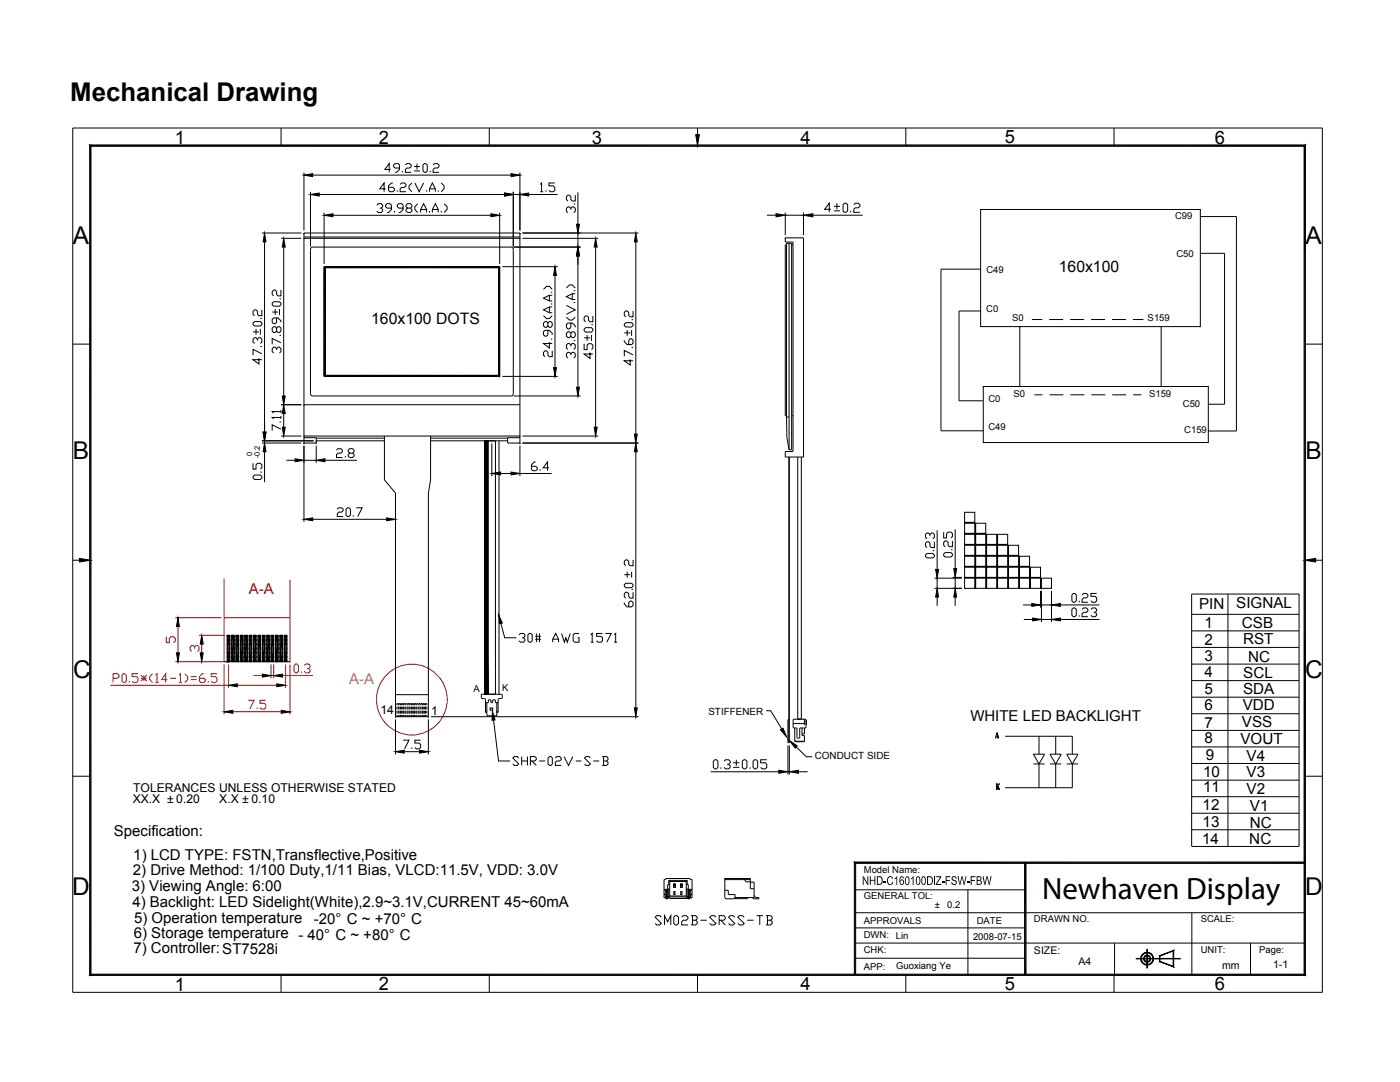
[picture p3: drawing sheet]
<svg xmlns="http://www.w3.org/2000/svg" width="279mm" height="216mm" viewBox="0 0 279 216" stroke-linecap="round" stroke-linejoin="round" font-family="sans-serif">
<defs><g id="words">
<text font-size="6.2" x="208" y="179.3">Newhaven Display</text>
<text font-size="5.1" x="14" y="20.2">Mechanical Drawing</text>
<g font-size="4.9">
<text x="14.6" y="48.7">A</text>
<text x="260.5" y="48.7">A</text>
<text x="14.6" y="91.7">B</text>
<text x="260.5" y="91.7">B</text>
<text x="14.6" y="135.2">C</text>
<text x="260.5" y="135.2">C</text>
<text x="14.4" y="178.6">D</text>
<text x="260.5" y="178.6">D</text>
</g>
<g font-size="3.7">
<text x="34.9" y="28.7">1</text>
<text x="75.6" y="28.7">2</text>
<text x="118.1" y="28.6">3</text>
<text x="159.8" y="28.7">4</text>
<text x="200.6" y="28.6">5</text>
<text x="242.4" y="28.7">6</text>
<text x="34.9" y="197.7">1</text>
<text x="75.6" y="197.6">2</text>
<text x="159.8" y="197.6">4</text>
<text x="200.6" y="197.5">5</text>
<text x="242.4" y="197.6">6</text>
</g>
<g font-size="3.1">
<text x="211.3" y="54.2">160x100</text>
<text x="74.1" y="64.7">160x100 DOTS</text>
</g>
<text font-size="3" fill="#f00" x="49.6" y="118.5">A-A</text>
<g font-size="3">
<text x="239.3" y="121.4">PIN</text>
<text x="240.4" y="125.4">1</text>
<text x="246.7" y="121.4">SIGNAL</text>
<text x="247.8" y="125.2">CSB</text>
<text x="240.4" y="128.6">2</text>
<text x="240.4" y="131.9">3</text>
<text x="248.1" y="128.6">RST</text>
<text x="240.4" y="135.2">4</text>
<text x="248.1" y="135.2">SCL</text>
<text x="249.1" y="132">NC</text>
<text x="193.7" y="143.9">WHITE LED BACKLIGHT</text>
<text x="240.4" y="138.4">5</text>
<text x="240.4" y="141.7">6</text>
<text x="248" y="141.7">VDD</text>
<text x="248.1" y="138.5">SDA</text>
<text x="240.4" y="148.2">8</text>
<text x="240.4" y="145.2">7</text>
<text x="247.5" y="148.5">VOUT</text>
<text x="247.9" y="145">VSS</text>
<text x="240.1" y="154.9">10</text>
<text x="240.6" y="151.7">9</text>
<text x="248.8" y="155.1">V3</text>
<text x="248.8" y="151.7">V4</text>
<text x="240" y="161.7">12</text>
<text x="240.1" y="158.1">11</text>
<text x="248.8" y="158.4">V2</text>
<text x="249.4" y="161.8">V1</text>
<text x="22.7" y="166.8">Specification:</text>
<text x="240" y="165.1">13</text>
<text x="249.4" y="165.2">NC</text>
<text x="26.6" y="171.6">1) LCD TYPE: FSTN,Transflective,Positive</text>
<text x="239.9" y="168.4">14</text>
<text x="249.3" y="168.5">NC</text>
<text x="26.3" y="177.8">3) Viewing Angle: 6:00</text>
<text x="26.5" y="174.5">2) Drive Method: 1/100 Duty,1/11 Bias, VLCD:11.5V, VDD: 3.0V</text>
<text x="26.5" y="181">4) Backlight: LED Sidelight(Whi te),2.9~3.1V,CURRENT 45~60mA</text>
<text x="26.7" y="184.1">5) Operation temperature</text>
<text x="62.6" y="184.3">-20° C ~ +70° C</text>
<text x="26.6" y="190.1">7) Controller:ST7528i</text>
<text x="26.7" y="187.2">6) Storage temperature - 40° C ~ +80° C</text>
</g>
<text font-size="3" fill="#ff4f4f" x="69.7" y="136.4">A-A</text>
<g font-size="2.4">
<text x="75.9" y="142.5">14</text>
<text x="86.1" y="142.6">1</text>
<text x="26.5" y="160.3">XX.X ± 0.20</text>
<text x="26.6" y="158">TOLERANCES UNLESS OTHERWISE STATED</text>
<text x="43.8" y="160.2">X.X ± 0.10</text>
</g>
<g font-size="2.1">
<text x="206.4" y="190.3">SIZE:</text>
<text x="215.3" y="192.6">A4</text>
<text x="243.9" y="193.3">mm</text>
<text x="254.1" y="193.1">1-1</text>
</g>
<g font-size="2">
<text x="141.4" y="142.7">STIFFENER</text>
<text x="162.6" y="151.5">CONDUCT SIDE</text>
</g>
<g font-size="1.9">
<text x="234.5" y="43.7">C99</text>
<text x="234.8" y="51.3">C50</text>
<text x="196.9" y="54.6">C49</text>
<text x="196.8" y="62.2">C0</text>
<text x="202" y="64.1">S0</text>
<text x="229" y="64.1">S159</text>
<text x="197.2" y="80.3">C0</text>
<text x="202.3" y="79.2">S0</text>
<text x="229.3" y="79.2">S159</text>
<text x="236.1" y="81.2">C50</text>
<text x="197.2" y="85.9">C49</text>
<text x="236.3" y="86.5">C159</text>
<text x="94.5" y="138">A</text>
<text x="100.2" y="137.8">K</text>
<text x="172.4" y="179.4">GENERAL TOL:</text>
<text x="172.4" y="174.2">Model Name:</text>
<text x="172.4" y="184.5">APPROVALS</text>
<text x="186.6" y="181.3">±</text>
<text x="189" y="181.3">0.2</text>
<text x="194.9" y="184.4">DATE</text>
<text x="206.4" y="184">DRAWN NO.</text>
<text x="239.6" y="183.9">SCALE:</text>
<text x="172.4" y="190.3">CHK:</text>
<text x="172.4" y="187.2">DWN:</text>
<text x="178.8" y="187.3">Lin</text>
<text x="194.2" y="187.5">2008-07-15</text>
<text x="239.6" y="190.2">UNIT:</text>
<text x="251.3" y="190.2">Page:</text>
<text x="172.4" y="193.5">APP:</text>
<text x="178.9" y="193.4">Guoxiang Ye</text>
</g>
<g font-size="1.5">
<text x="50.3" y="91" transform="rotate(-90 50.3 91)">0</text>
<text x="51.9" y="91.5" transform="rotate(-90 51.9 91.5)">-0.2</text>
</g>
</g></defs>
<g fill="#000">
<path d="M100.7 38.5l1.7 .3-1.7 .3zM103.8 38.8l1.7-.3v.6zM56.6 47.6l.3 1.7h-.6zM64.7 43l1.7-.3v.5zM98 42.7l1.7 .3-1.7 .2zM110.8 53.2l.3 1.8h-.6zM115.3 49.3l.3 1.8h-.6zM115 44.7h.6l-.3 1.8zM56.3 79h.6l-.3 1.8zM110.5 73.4h.6l-.3 1.7zM115 77.3h.6l-.3 1.7zM56.6 80.8l.3 1.7h-.6z"/>
<path d="M56.3 85.2h.6l-.3 1.8zM96.7 88h.7zM96.7 88l.7 50.5h-.7zM96.7 88h.7v50.5zM98.1 94.5l1.8-.3v.6zM102 94.2l1.8 .3-1.8 .3zM60.7 103.6l1.7-.3v.6zM77.2 103.3l1.7 .3-1.7 .3zM96.7 138.5h.7zM99.5 122.7l.7 1.6-.5 .2zM98.3 141.9l.5 1.8h-.6zM155.4 153.7l1.8 .3-1.8 .3z"/>
<path d="M155.8 145.6l.5-.3 .7 1.7zM157.5 147.8l1.6 1-.4 .4zM157.5 154l1.8-.3v.6zM176.3 175.9h.6v.2h-.6zM186.4 175.3h.2v1.3h-.2zM186.4 174.8h.2v.3h-.2zM188 175.9h.5v.2h-.5zM193 175.9h.5v.2h-.5z"/>
</g>
<g fill="none" stroke="#000" stroke-width=".2">
<path d="M14.5 25.5h249.4v172.5h-249.4zM17.9 28.9h242.6l-.2 .3h-242.1zM17.9 28.9l.3 .3v165.2l-.3 .2zM56.1 25.5v3.6M60.7 34.4v11.6M60.7 34.9l1.7-.2v.6zM62 38.3v10.9M62 38.8l1.7-.3v.6zM62.4 34.9h39.6M63.7 38.8h37M76.9 37.7h-1.1l.9-1.2v1.8M78 33.8h-1.2l.9-1.2v1.8"/>
<path d="M78.4 36.5h-.3l-.6 .6v.9l.3 .3h.6l.3-.3v-.3l-.3-.3h-.9M79.3 38v.3M79.7 33.5h-.9l-.2-.3v-.3l.2-.3h.6l.3 .3v.9l-.6 .6h-.3M79.9 36.8l.3-.3h.5l.3 .3v.3l-.3 .3h-.5l-.3 .3v.6h1.1M80.3 34.1v.3M80.9 32.9l.3-.3h.6l.3 .3v.3l-.3 .3h-.6l-.3 .3v.6h1.2M82.2 36.5l-.6 .6v.6l.6 .6M82.6 34.1h1.2M82.6 33.2h1.2M82.8 36.5l.9 1.8 .8-1.8M83.2 32.6v1.2M84.4 32.9l.3-.3h.3l.3 .3v1.2l-.3 .3h-.3l-.3-.3z"/>
<path d="M85.1 38v.3M85.7 38.3v-.6l.6-1.2 .6 1.2v.6M85.7 37.7h1.2M85.9 34.1v.3M86.4 32.9l.3-.3h.6l.3 .3v.3l-.3 .3h-.6l-.3 .3v.6h1.2M87.5 38v.3M88.1 36.5l.5 .6v.6l-.5 .6M97.6 25.5v3.6M100.7 38.5l1.7 .3-1.7 .3zM102 34.7l1.8 .2-1.8 .4zM102.4 38.3v10.9M103.8 34.4v11.6"/>
<path d="M103.8 38.8h-1.4M103.8 38.8h.1M103.8 38.8l1.7-.3v.6zM103.8 34.9h.1M105.5 38.8h5.8M107.8 36.8l.3-.3v1.8M107.8 38.3h.6M109 38v.3M110.7 36.5h-1.2v.6h.9l.3 .3v.6l-.3 .3h-.5l-.4-.3M114.8 38.9v1.2h-.6l-.3-.3v-.6l-.3-.3h-.3l-.3 .3v.6l.3 .3M115.3 38.4v6.3M138.8 26.9h.8l-.4 2.2z"/>
<path d="M139.2 25.5v3.6M180.8 25.5v3.6M222.3 25.5v3.6M260.4 29.1v21.1M260.5 28.9v165.7l-.2-.2v-165.2zM52.3 46.5h7.8M52.8 48.3v37.9M52.8 46.5l.3 1.8h-.6zM55.8 59.6h.3M56.1 57.9v1.1h-.6l-.3-.2v-.6l-.3-.3h-.3l-.3 .3v.6l.3 .2M56.1 47.6h4M56.6 47.6l.3 1.7h-.6z"/>
<path d="M56.6 49.3v29.7M60.7 46.5h.1M60.7 46.5h43.1M60.7 47.3h43.1M60.7 47.6h.1M60.7 46.5v41.9M60.7 47.6h43.1M62 49.7h.1M62 49.7v28.9l.2 .4h39.8M64.7 53.2h.1M64.7 43l1.7-.3v.5zM64.7 42.4v10.3"/>
<path d="M64.7 53.2h.2v.2h-.2zM64.7 53.4h.2v.2h-.2zM64.7 53.7h.2v.2h-.2zM64.7 53.9h.2v.2h-.2zM64.7 54.1h.2v.2h-.2zM64.7 54.3h.2v.2h-.2zM64.7 54.5h.2v.2h-.2zM64.7 54.8h.2v.2h-.2zM64.7 55h.2v.2h-.2zM64.7 55.2h.2v.2h-.2zM64.7 55.4h.2v.2h-.2zM64.7 55.6h.2v.2h-.2z"/>
<path d="M64.7 55.8h.2v.2h-.2zM64.7 56.1h.2v.2h-.2zM64.7 56.3h.2v.2h-.2zM64.7 56.5h.2v.2h-.2zM64.7 56.7h.2v.2h-.2zM64.7 56.9h.2v.2h-.2zM64.7 57.2h.2v.2h-.2zM64.7 57.4h.2v.2h-.2zM64.7 57.6h.2v.2h-.2zM64.7 57.8h.2v.2h-.2zM64.7 58h.2v.2h-.2zM64.7 58.2h.2v.3h-.2z"/>
<path d="M64.7 58.5h.2v.2h-.2zM64.7 58.7h.2v.2h-.2zM64.7 58.9h.2v.2h-.2zM64.7 59.1h.2v.2h-.2zM64.7 59.4h.2v.2h-.2zM64.7 59.6h.2v.2h-.2zM64.7 59.8h.2v.2h-.2zM64.9 53.2h.2v.2h-.2zM65.1 53.2h.2v.2h-.2zM65.3 53.2h.2v.2h-.2zM65.6 53.2h.2v.2h-.2zM65.8 53.2h.2v.2h-.2z"/>
<path d="M66 53.2h.2v.2h-.2zM66.2 53.2h.2v.2h-.2zM66.4 53.2h.2v.2h-.2zM66.4 43h31.6M66.7 53.2h.2v.2h-.2zM66.9 53.2h.2v.2h-.2zM67.1 53.2h.2v.2h-.2zM67.3 53.2h.2v.2h-.2zM67.6 53.2h.2v.2h-.2zM67.8 53.2h.2v.2h-.2zM68 53.2h.2v.2h-.2zM68.2 53.2h.2v.2h-.2z"/>
<path d="M68.4 53.2h.2v.2h-.2zM68.6 53.2h.2v.2h-.2zM68.9 53.2h.2v.2h-.2zM69.1 53.2h.2v.2h-.2zM69.3 53.2h.2v.2h-.2zM69.5 53.2h.2v.2h-.2zM69.7 53.2h.2v.2h-.2zM70 53.2h.2v.2h-.2zM70.2 53.2h.2v.2h-.2zM70.4 53.2h.2v.2h-.2zM70.6 53.2h.2v.2h-.2zM70.8 53.2h.2v.2h-.2z"/>
<path d="M71 53.2h.2v.2h-.2zM71.3 53.2h.2v.2h-.2zM71.5 53.2h.2v.2h-.2zM71.7 53.2h.2v.2h-.2zM71.9 53.2h.2v.2h-.2zM72.1 53.2h.2v.2h-.2zM72.4 53.2h.2v.2h-.2zM72.6 53.2h.2v.2h-.2zM72.8 53.2h.2v.2h-.2zM73 53.2h.2v.2h-.2zM73.2 53.2h.2v.2h-.2zM73.5 53.2h.2v.2h-.2z"/>
<path d="M73.7 53.2h.2v.2h-.2zM73.9 53.2h.2v.2h-.2zM74.1 53.2h.2v.2h-.2zM74.3 53.2h.2v.2h-.2zM74.6 53.2h.2v.2h-.2zM74.8 53.2h.2v.2h-.2zM75 53.2h.2v.2h-.2zM75.2 40.9l.3-.3h.6l.3 .3v.3l-.3 .3h-.3M75.2 53.2h.2v.2h-.2zM75.4 53.2h.2v.2h-.2zM75.6 53.2h.2v.2h-.2zM75.9 53.2h.2v.2h-.2z"/>
<path d="M76.1 53.2h.2v.2h-.2zM76.1 41.5l.3 .3v.3l-.3 .3h-.6l-.3-.3M76.3 53.2h.2v.2h-.2zM76.5 53.2h.2v.2h-.2zM76.7 53.2h.2v.2h-.2zM77 53.2h.2v.2h-.2zM77.2 53.2h.2v.2h-.2zM77.4 53.2h.2v.2h-.2zM77.6 53.2h.2v.2h-.2zM77.8 53.2h.2v.2h-.2zM78 53.2h.2v.2h-.2zM78.1 41.5h-.8l-.4-.3v-.3l.4-.3h.5l.3 .3v.9l-.6 .6h-.2"/>
<path d="M78.3 53.2h.2v.2h-.2zM78.5 53.2h.2v.2h-.2zM78.7 53.2h.2v.2h-.2zM78.7 42.1v.3M78.9 53.2h.2v.2h-.2zM79.2 53.2h.1v.2h-.1zM79.4 53.2h.2v.2h-.2zM79.6 53.2h.2v.2h-.2zM79.8 53.2h.2v.2h-.2zM80 53.2h.2v.2h-.2zM80.2 53.2h.2v.2h-.2zM80.5 53.2h.2v.2h-.2z"/>
<path d="M80.5 41.5h-.9l-.3-.3v-.3l.3-.3h.6l.3 .3v.9l-.6 .6h-.3M80.7 53.2h.2v.2h-.2zM80.9 53.2h.2v.2h-.2zM81.1 53.2h.2v.2h-.2zM81.3 53.2h.2v.2h-.2zM81.6 53.2h.2v.2h-.2zM81.8 53.2h.2v.2h-.2zM81.9 41.5l.3 .3v.3l-.3 .3h-.6l-.3-.3v-.3l.3-.3h.6l.3-.3v-.3l-.3-.3h-.6l-.3 .3v.3l.3 .3M82 53.2h.2v.2h-.2zM82.2 53.2h.2v.2h-.2zM82.4 53.2h.2v.2h-.2zM82.6 53.2h.2v.2h-.2z"/>
<path d="M82.9 53.2h.2v.2h-.2zM83.1 53.2h.2v.2h-.2zM83.3 53.2h.2v.2h-.2zM83.4 40.6l-.6 .6v.6l.6 .6M83.5 53.2h.2v.2h-.2zM83.7 53.2h.2v.2h-.2zM83.9 42.4v-.6l.6-1.2 .6 1.2v.6M83.9 41.8h1.2M84 53.2h.2v.2h-.2zM84.2 53.2h.2v.2h-.2zM84.4 53.2h.2v.2h-.2zM84.6 53.2h.2v.2h-.2z"/>
<path d="M84.9 53.2h.1v.2h-.1zM85.1 53.2h.1v.2h-.1zM85.3 53.2h.2v.2h-.2zM85.5 53.2h.2v.2h-.2zM85.7 42.1v.3M85.7 53.2h.2v.2h-.2zM85.9 53.2h.2v.2h-.2zM86.2 53.2h.2v.2h-.2zM86.3 42.4v-.6l.6-1.2 .6 1.2v.6M86.3 41.8h1.2M86.4 53.2h.2v.2h-.2zM86.6 53.2h.2v.2h-.2z"/>
<path d="M86.8 53.2h.2v.2h-.2zM87 53.2h.2v.2h-.2zM87.3 53.2h.2v.2h-.2zM87.5 53.2h.2v.2h-.2zM87.7 53.2h.2v.2h-.2zM87.9 53.2h.2v.2h-.2zM88.1 42.1v.3M88.1 53.2h.2v.2h-.2zM88.3 53.2h.2v.2h-.2zM88.6 53.2h.2v.2h-.2zM88.6 40.6l.6 .6v.6l-.6 .6M88.8 53.2h.2v.2h-.2z"/>
<path d="M89 53.2h.2v.2h-.2zM89.2 53.2h.2v.2h-.2zM89.4 53.2h.2v.2h-.2zM89.7 53.2h.2v.2h-.2zM89.9 53.2h.2v.2h-.2zM90.1 53.2h.2v.2h-.2zM90.3 53.2h.2v.2h-.2zM90.5 53.2h.2v.2h-.2zM90.7 53.2h.2v.2h-.2zM91 53.2h.2v.2h-.2zM91.2 53.2h.2v.2h-.2zM91.4 53.2h.2v.2h-.2z"/>
<path d="M91.6 53.2h.2v.2h-.2zM91.9 53.2h.2v.2h-.2zM92.1 53.2h.2v.2h-.2zM92.3 53.2h.2v.2h-.2zM92.5 53.2h.2v.2h-.2zM92.7 53.2h.2v.2h-.2zM92.9 53.2h.2v.2h-.2zM93.2 53.2h.2v.2h-.2zM93.4 53.2h.2v.2h-.2zM93.6 53.2h.2v.2h-.2zM93.8 53.2h.2v.2h-.2zM94 53.2h.2v.2h-.2z"/>
<path d="M94.3 53.2h.2v.2h-.2zM94.5 53.2h.2v.2h-.2zM94.7 53.2h.2v.2h-.2zM94.9 53.2h.2v.2h-.2zM95.1 53.2h.2v.2h-.2zM95.3 53.2h.3v.2h-.3zM95.6 53.2h.2v.2h-.2zM95.8 53.2h.2v.2h-.2zM96 53.2h.2v.2h-.2zM96.2 53.2h.2v.2h-.2zM96.4 53.2h.2v.2h-.2zM96.7 53.2h.2v.2h-.2z"/>
<path d="M96.9 53.2h.2v.2h-.2zM97.1 53.2h.2v.2h-.2zM97.3 53.2h.2v.2h-.2zM97.6 53.2h.2v.2h-.2zM97.8 53.2h.2v.2h-.2zM98 42.7l1.7 .3-1.7 .2zM98 53.2h.2v.2h-.2zM98.2 53.2h.2v.2h-.2zM98.4 53.2h.2v.2h-.2zM98.6 53.2h.2v.2h-.2zM98.9 53.2h.2v.2h-.2zM99.1 53.2h.2v.2h-.2z"/>
<path d="M99.3 53.2h.2v.2h-.2zM99.5 53.2h.2v.2h-.2zM99.5 53.4h.2v.2h-.2zM99.5 53.7h.2v.2h-.2zM99.5 53.9h.2v.2h-.2zM99.5 54.1h.2v.2h-.2zM99.5 54.3h.2v.2h-.2zM99.5 54.5h.2v.2h-.2zM99.5 54.8h.2v.2h-.2zM99.5 55h.2v.2h-.2zM99.5 55.2h.2v.2h-.2zM99.5 55.4h.2v.2h-.2z"/>
<path d="M99.5 55.6h.2v.2h-.2zM99.5 55.8h.2v.2h-.2zM99.5 56.1h.2v.2h-.2zM99.5 56.3h.2v.2h-.2zM99.5 56.5h.2v.2h-.2zM99.5 56.7h.2v.2h-.2zM99.5 56.9h.2v.2h-.2zM99.5 57.2h.2v.2h-.2zM99.5 57.4h.2v.2h-.2zM99.5 57.6h.2v.2h-.2zM99.5 57.8h.2v.2h-.2zM99.5 58h.2v.2h-.2z"/>
<path d="M99.5 58.2h.2v.3h-.2zM99.5 58.5h.2v.2h-.2zM99.5 58.7h.2v.2h-.2zM99.5 58.9h.2v.2h-.2zM99.5 59.1h.2v.2h-.2zM99.5 59.4h.2v.2h-.2zM99.5 59.6h.2v.2h-.2zM99.5 59.8h.2v.2h-.2zM99.7 43h.1M99.7 53.2h.1M99.7 42.4v10.3M100.2 53.2h11.1"/>
<path d="M102 49.3l.4 .2v.2M102 49.3h-39.6l-.4 .2v.2M102.4 49.7h.1M102.4 49.7v28.9l-.2 .4h-.2M102.5 49.3h13.4M103.8 46.5h.1M103.8 47.6h.1M103.8 46.5v41.9M104.3 46.5h23.1M104.3 47.6h15.1M108.5 57.7l.6-.6h.5l.6 .6M109.6 58.9v1.2"/>
<path d="M109.9 58.3h.3M110.2 58.9h-.6l-1.1 .6 1.1 .6h.6M110.8 55v18.4M110.8 53.2l.3 1.8h-.6zM110.8 53.2h.1M113 57.5l.6-.6h.6l.6 .6M113.9 41.9v-.3l-.3-.3h-.3l-.3 .3v.6l.3 .3M113.9 41.6l.3-.3h.3l.3 .3v.6l-.3 .3M114.2 58.6v1.2M114.5 40.7h.3M114.5 58h.3M114.8 58.6h-.6l-1.2 .6 1.2 .6h.6"/>
<path d="M115 44.7h.6l-.3 1.8zM115.3 46.5v2.8M115.3 51.1v26.2M115.3 49.3l.3 1.8h-.6zM118.9 49.3v35.9M118.9 47.6l.3 1.7h-.6zM126.9 48.3v38.3M126.9 46.5l.3 1.8h-.6zM153.1 42.9h1.8M154.9 42.6l1.8 .3-1.8 .4zM156.7 42.4v4.5M156.7 47.5v.8h1.6v41.8h-1.6v1.1h3.7v-43.7"/>
<path d="M156.7 47.5h3.7M156.7 42.9h3.7M156.7 47.5h.1M157 48.8h-.3v34.2h.3M157.5 48.6v41.1M158 48.8h.3M160.4 42.4v4.5M160.4 42.9l1.8-.3v.7zM162.2 42.9h10M165.8 41.8h-1.2l.9-1.3v1.9M166.4 42.1h1.2M166.4 41.2h1.2"/>
<path d="M167 40.5v1.3M168.5 40.5h.3l.4 .3v1.3l-.4 .3h-.3l-.3-.3v-1.3zM169.8 42.1v.3M170.4 40.8l.3-.3h.6l.3 .3v.4l-.3 .3h-.6l-.3 .3v.6h1.2M195.7 53.7h-7.9v32.3h8.4M195.7 41.8h43.9v23.4h-43.9zM239.6 43.2h7.2v42.8h-5.7M239.6 50.5h4.8v30.2h-3.3M14.5 68.7h3.5M50.5 64.5l.3-.3h1.2l.3 .3v.3l-.3 .3h-1.2l-.3-.3zM50.5 66.2h1.2M51.1 65.6v1.2"/>
<path d="M51.4 67.7l.3-.3h.3l.3 .3v.6l-.3 .2M51.4 68v-.3l-.3-.3h-.3l-.3 .3v.6l.3 .2M51.7 71.5v1.1l-1.2-.8h1.8M52 63.6h.3M52 65.6v1.2M52 69.1h.3M52.3 61.8v1.2h-.6l-.3-.3v-.6l-.3-.3h-.3l-.3 .3v.6l.3 .3M52.3 70.6l-1.8-.9v1.2M54.3 60.5l.3-.3h1.2l.3 .3v.3l-.3 .3h-1.2l-.3-.3zM54.3 62.3h1.2M54.9 61.7v1.1M55.2 69.8v-.2l-.3-.3h-.3l-.3 .3v.6l.3 .2"/>
<path d="M55.2 69.6l.3-.3h.3l.3 .3v.6l-.3 .2M55.2 65.5l.3-.3h.3l.3 .3v.6l-.3 .3h-.3l-.3-.3v-.6l-.3-.3h-.3l-.3 .3v.6l.3 .3h.3l.3-.3M55.2 63.4v.9l-.3 .3h-.3l-.3-.3v-.6l.3-.3h.9l.6 .6v.3M55.8 61.7v1.1M55.8 66.9h.3M56.1 68.4l-1.8-.9v1.2M56.3 79h.6l-.3 1.8zM64.7 60h.2v.2h-.2zM64.7 60.2h.2v.2h-.2zM64.7 60.4h.2v.3h-.2zM64.7 60.7h.2v.2h-.2zM64.7 60.9h.2v.2h-.2z"/>
<path d="M64.7 61.1h.2v.2h-.2zM64.7 61.3h.2v.2h-.2zM64.7 61.5h.2v.2h-.2zM64.7 61.8h.2v.2h-.2zM64.7 62h.2v.2h-.2zM64.7 62.2h.2v.2h-.2zM64.7 62.4h.2v.2h-.2zM64.7 62.6h.2v.2h-.2zM64.7 62.9h.2v.2h-.2zM64.7 63.1h.2v.2h-.2zM64.7 63.3h.2v.2h-.2zM64.7 63.5h.2v.2h-.2z"/>
<path d="M64.7 63.7h.2v.2h-.2zM64.7 63.9h.2v.2h-.2zM64.7 64.2h.2v.2h-.2zM64.7 64.4h.2v.2h-.2zM64.7 64.6h.2v.2h-.2zM64.7 64.8h.2v.2h-.2zM64.7 65.1h.2v.1h-.2zM64.7 65.3h.2v.2h-.2zM64.7 65.5h.2v.2h-.2zM64.7 65.7h.2v.2h-.2zM64.7 65.9h.2v.2h-.2zM64.7 66.1h.2v.3h-.2z"/>
<path d="M64.7 66.4h.2v.2h-.2zM64.7 66.6h.2v.2h-.2zM64.7 66.8h.2v.2h-.2zM64.7 67h.2v.2h-.2zM64.7 67.2h.2v.2h-.2zM64.7 67.5h.2v.2h-.2zM64.7 67.7h.2v.2h-.2zM64.7 67.9h.2v.2h-.2zM64.7 68.1h.2v.2h-.2zM64.7 68.3h.2v.2h-.2zM64.7 68.5h.2v.3h-.2zM64.7 68.8h.2v.2h-.2z"/>
<path d="M64.7 69h.2v.2h-.2zM64.7 69.2h.2v.2h-.2zM64.7 69.4h.2v.2h-.2zM64.7 69.6h.2v.2h-.2zM64.7 69.9h.2v.2h-.2zM64.7 70.1h.2v.2h-.2zM64.7 70.3h.2v.2h-.2zM64.7 70.5h.2v.2h-.2zM64.7 70.8h.2v.1h-.2zM64.7 70.9h.2v.3h-.2zM64.7 71.2h.2v.2h-.2zM64.7 71.4h.2v.2h-.2z"/>
<path d="M64.7 71.6h.2v.2h-.2zM64.7 71.8h.2v.2h-.2zM64.7 72.1h.2v.2h-.2zM64.7 72.3h.2v.2h-.2zM64.7 72.5h.2v.2h-.2zM64.7 72.7h.2v.2h-.2zM64.7 72.9h.2v.2h-.2zM64.7 73.2h.2v.2h-.2zM64.7 73.4h.2v.2h-.2zM64.7 73.6h.2v.2h-.2zM64.7 73.8h.2v.2h-.2zM64.7 74h.2v.2h-.2z"/>
<path d="M64.7 74.2h.2v.3h-.2zM64.7 74.5h.2v.2h-.2zM64.7 74.7h.2v.2h-.2zM64.7 74.9h.2v.2h-.2zM64.9 74.9h.2v.2h-.2zM65.1 74.9h.2v.2h-.2zM65.3 74.9h.2v.2h-.2zM65.6 74.9h.2v.2h-.2zM65.8 74.9h.2v.2h-.2zM66 74.9h.2v.2h-.2zM66.2 74.9h.2v.2h-.2zM66.4 74.9h.2v.2h-.2z"/>
<path d="M66.7 74.9h.2v.2h-.2zM66.9 74.9h.2v.2h-.2zM67.1 74.9h.2v.2h-.2zM67.3 74.9h.2v.2h-.2zM67.6 74.9h.2v.2h-.2zM67.8 74.9h.2v.2h-.2zM68 74.9h.2v.2h-.2zM68.2 74.9h.2v.2h-.2zM68.4 74.9h.2v.2h-.2zM68.6 74.9h.2v.2h-.2zM68.9 74.9h.2v.2h-.2zM69.1 74.9h.2v.2h-.2z"/>
<path d="M69.3 74.9h.2v.2h-.2zM69.5 74.9h.2v.2h-.2zM69.7 74.9h.2v.2h-.2zM70 74.9h.2v.2h-.2zM70.2 74.9h.2v.2h-.2zM70.4 74.9h.2v.2h-.2zM70.6 74.9h.2v.2h-.2zM70.8 74.9h.2v.2h-.2zM71 74.9h.2v.2h-.2zM71.3 74.9h.2v.2h-.2zM71.5 74.9h.2v.2h-.2zM71.7 74.9h.2v.2h-.2z"/>
<path d="M71.9 74.9h.2v.2h-.2zM72.1 74.9h.2v.2h-.2zM72.4 74.9h.2v.2h-.2zM72.6 74.9h.2v.2h-.2zM72.8 74.9h.2v.2h-.2zM73 74.9h.2v.2h-.2zM73.2 74.9h.2v.2h-.2zM73.5 74.9h.2v.2h-.2zM73.7 74.9h.2v.2h-.2zM73.9 74.9h.2v.2h-.2zM74.1 74.9h.2v.2h-.2zM74.3 74.9h.2v.2h-.2z"/>
<path d="M74.6 74.9h.2v.2h-.2zM74.8 74.9h.2v.2h-.2zM75 74.9h.2v.2h-.2zM75.2 74.9h.2v.2h-.2zM75.4 74.9h.2v.2h-.2zM75.6 74.9h.2v.2h-.2zM75.9 74.9h.2v.2h-.2zM76.1 74.9h.2v.2h-.2zM76.3 74.9h.2v.2h-.2zM76.5 74.9h.2v.2h-.2zM76.7 74.9h.2v.2h-.2zM77 74.9h.2v.2h-.2z"/>
<path d="M77.2 74.9h.2v.2h-.2zM77.4 74.9h.2v.2h-.2zM77.6 74.9h.2v.2h-.2zM77.8 74.9h.2v.2h-.2zM78 74.9h.2v.2h-.2zM78.3 74.9h.2v.2h-.2zM78.5 74.9h.2v.2h-.2zM78.7 74.9h.2v.2h-.2zM78.9 74.9h.2v.2h-.2zM79.2 74.9h.1v.2h-.1zM79.4 74.9h.2v.2h-.2zM79.6 74.9h.2v.2h-.2z"/>
<path d="M79.8 74.9h.2v.2h-.2zM80 74.9h.2v.2h-.2zM80.2 74.9h.2v.2h-.2zM80.5 74.9h.2v.2h-.2zM80.7 74.9h.2v.2h-.2zM80.9 74.9h.2v.2h-.2zM81.1 74.9h.2v.2h-.2zM81.3 74.9h.2v.2h-.2zM81.6 74.9h.2v.2h-.2zM81.8 74.9h.2v.2h-.2zM82 74.9h.2v.2h-.2zM82.2 74.9h.2v.2h-.2z"/>
<path d="M82.4 74.9h.2v.2h-.2zM82.6 74.9h.2v.2h-.2zM82.9 74.9h.2v.2h-.2zM83.1 74.9h.2v.2h-.2zM83.3 74.9h.2v.2h-.2zM83.5 74.9h.2v.2h-.2zM83.7 74.9h.2v.2h-.2zM84 74.9h.2v.2h-.2zM84.2 74.9h.2v.2h-.2zM84.4 74.9h.2v.2h-.2zM84.6 74.9h.2v.2h-.2zM84.9 74.9h.1v.2h-.1z"/>
<path d="M85.1 74.9h.1v.2h-.1zM85.3 74.9h.2v.2h-.2zM85.5 74.9h.2v.2h-.2zM85.7 74.9h.2v.2h-.2zM85.9 74.9h.2v.2h-.2zM86.2 74.9h.2v.2h-.2zM86.4 74.9h.2v.2h-.2zM86.6 74.9h.2v.2h-.2zM86.8 74.9h.2v.2h-.2zM87 74.9h.2v.2h-.2zM87.3 74.9h.2v.2h-.2zM87.5 74.9h.2v.2h-.2z"/>
<path d="M87.7 74.9h.2v.2h-.2zM87.9 74.9h.2v.2h-.2zM88.1 74.9h.2v.2h-.2zM88.3 74.9h.2v.2h-.2zM88.6 74.9h.2v.2h-.2zM88.8 74.9h.2v.2h-.2zM89 74.9h.2v.2h-.2zM89.2 74.9h.2v.2h-.2zM89.4 74.9h.2v.2h-.2zM89.7 74.9h.2v.2h-.2zM89.9 74.9h.2v.2h-.2zM90.1 74.9h.2v.2h-.2z"/>
<path d="M90.3 74.9h.2v.2h-.2zM90.5 74.9h.2v.2h-.2zM90.7 74.9h.2v.2h-.2zM91 74.9h.2v.2h-.2zM91.2 74.9h.2v.2h-.2zM91.4 74.9h.2v.2h-.2zM91.6 74.9h.2v.2h-.2zM91.9 74.9h.2v.2h-.2zM92.1 74.9h.2v.2h-.2zM92.3 74.9h.2v.2h-.2zM92.5 74.9h.2v.2h-.2zM92.7 74.9h.2v.2h-.2z"/>
<path d="M92.9 74.9h.2v.2h-.2zM93.2 74.9h.2v.2h-.2zM93.4 74.9h.2v.2h-.2zM93.6 74.9h.2v.2h-.2zM93.8 74.9h.2v.2h-.2zM94 74.9h.2v.2h-.2zM94.3 74.9h.2v.2h-.2zM94.5 74.9h.2v.2h-.2zM94.7 74.9h.2v.2h-.2zM94.9 74.9h.2v.2h-.2zM95.1 74.9h.2v.2h-.2zM95.3 74.9h.3v.2h-.3z"/>
<path d="M95.6 74.9h.2v.2h-.2zM95.8 74.9h.2v.2h-.2zM96 74.9h.2v.2h-.2zM96.2 74.9h.2v.2h-.2zM96.4 74.9h.2v.2h-.2zM96.7 74.9h.2v.2h-.2zM96.9 74.9h.2v.2h-.2zM97.1 74.9h.2v.2h-.2zM97.3 74.9h.2v.2h-.2zM97.6 74.9h.2v.2h-.2zM97.8 74.9h.2v.2h-.2zM98 74.9h.2v.2h-.2z"/>
<path d="M98.2 74.9h.2v.2h-.2zM98.4 74.9h.2v.2h-.2zM98.6 74.9h.2v.2h-.2zM98.9 74.9h.2v.2h-.2zM99.1 74.9h.2v.2h-.2zM99.3 74.9h.2v.2h-.2zM99.5 60h.2v.2h-.2zM99.5 60.2h.2v.2h-.2zM99.5 60.4h.2v.3h-.2zM99.5 60.7h.2v.2h-.2zM99.5 60.9h.2v.2h-.2zM99.5 61.1h.2v.2h-.2z"/>
<path d="M99.5 61.3h.2v.2h-.2zM99.5 61.5h.2v.2h-.2zM99.5 61.8h.2v.2h-.2zM99.5 62h.2v.2h-.2zM99.5 62.2h.2v.2h-.2zM99.5 62.4h.2v.2h-.2zM99.5 62.6h.2v.2h-.2zM99.5 62.9h.2v.2h-.2zM99.5 63.1h.2v.2h-.2zM99.5 63.3h.2v.2h-.2zM99.5 63.5h.2v.2h-.2zM99.5 63.7h.2v.2h-.2z"/>
<path d="M99.5 63.9h.2v.2h-.2zM99.5 64.2h.2v.2h-.2zM99.5 64.4h.2v.2h-.2zM99.5 64.6h.2v.2h-.2zM99.5 64.8h.2v.2h-.2zM99.5 65.1h.2v.1h-.2zM99.5 65.3h.2v.2h-.2zM99.5 65.5h.2v.2h-.2zM99.5 65.7h.2v.2h-.2zM99.5 65.9h.2v.2h-.2zM99.5 66.1h.2v.3h-.2zM99.5 66.4h.2v.2h-.2z"/>
<path d="M99.5 66.6h.2v.2h-.2zM99.5 66.8h.2v.2h-.2zM99.5 67h.2v.2h-.2zM99.5 67.2h.2v.2h-.2zM99.5 67.5h.2v.2h-.2zM99.5 67.7h.2v.2h-.2zM99.5 67.9h.2v.2h-.2zM99.5 68.1h.2v.2h-.2zM99.5 68.3h.2v.2h-.2zM99.5 68.5h.2v.3h-.2zM99.5 68.8h.2v.2h-.2zM99.5 69h.2v.2h-.2z"/>
<path d="M99.5 69.2h.2v.2h-.2zM99.5 69.4h.2v.2h-.2zM99.5 69.6h.2v.2h-.2zM99.5 69.9h.2v.2h-.2zM99.5 70.1h.2v.2h-.2zM99.5 70.3h.2v.2h-.2zM99.5 70.5h.2v.2h-.2zM99.5 70.8h.2v.1h-.2zM99.5 70.9h.2v.3h-.2zM99.5 71.2h.2v.2h-.2zM99.5 71.4h.2v.2h-.2zM99.5 71.6h.2v.2h-.2z"/>
<path d="M99.5 71.8h.2v.2h-.2zM99.5 72.1h.2v.2h-.2zM99.5 72.3h.2v.2h-.2zM99.5 72.5h.2v.2h-.2zM99.5 72.7h.2v.2h-.2zM99.5 72.9h.2v.2h-.2zM99.5 73.2h.2v.2h-.2zM99.5 73.4h.2v.2h-.2zM99.5 73.6h.2v.2h-.2zM99.5 73.8h.2v.2h-.2zM99.5 74h.2v.2h-.2zM99.5 74.2h.2v.3h-.2z"/>
<path d="M99.5 74.5h.2v.2h-.2zM99.5 74.7h.2v.2h-.2zM99.5 74.9h.2v.2h-.2zM99.7 75.1h.1M100.2 75.1h11.1M102.5 79h13.4M108.5 63l.6 .6h.5l.6-.6M109.3 64.5l.3-.3h.3l.3 .3v.5l-.3 .3h-.3l-.3-.3v-.5l-.2-.3h-.3l-.3 .3v.5l.3 .3h.3l.2-.3M109.3 65.9v.9l-.2 .3h-.3l-.3-.3v-.6l.3-.3h.8l.6 .6v.3M109.6 68.3v1.1l-1.1-.9h1.7M109.6 61.3v1.1M109.9 67.7h.3"/>
<path d="M109.9 60.7h.3M110.2 70v1.2h-.6l-.3-.3v-.6l-.2-.3h-.3l-.3 .3v.6l.3 .3M110.2 61.3h-.6l-1.1 .5 1.1 .6h.6M110.5 73.4h.6l-.3 1.7zM113 63.3l.6 .6h.6l.6-.6M113 60.9l1.8 .9-1.8 .9M113.9 64.5v.8l-.3 .3h-.3l-.3-.3v-.6l.3-.2h.9l.6 .5v.3M113.9 70.9v-.3l-.3-.3h-.3l-.3 .3v.6l.3 .3M113.9 69.1v-.3l-.3-.3h-.3l-.3 .3v.6l.3 .3M113.9 70.6l.3-.3h.3l.3 .3v.6l-.3 .3M113.9 68.8l.3-.3h.3l.3 .3v.6l-.3 .3M113.9 66.5l.3-.3h.3l.3 .3v.6l-.3 .3h-.3l-.3-.3v-.6l-.3-.3h-.3l-.3 .3v.6l.3 .3h.3l.3-.3"/>
<path d="M114.5 68h.3M114.5 60.4h.3M115 77.3h.6l-.3 1.7zM116.6 68.6v1.2h.6v-.9l.3-.3h.5l.3 .3v.6l-.3 .3M116.6 65.7l.3-.3h1.1l.3 .3v.3l-.3 .3h-1.1l-.3-.3zM116.6 67.4h1.1M117.2 66.8v1.2M117.7 70.4v1.1l-1.1-.9h1.7M118 66.8v1.2M118 64.8h.3M118.3 63v1.2h-.6l-.2-.3v-.6l-.3-.3h-.3l-.3 .3v.6l.3 .3M124.6 64.7l.3-.3h1.2l.2 .3v.3l-.2 .2h-1.2l-.3-.2z"/>
<path d="M124.6 66.4h1.2M124.6 67.9v.3l.6 .6h.9l.2-.3v-.6l-.2-.3h-.3l-.3 .3v.9M125.2 65.8v1.2M125.8 71.7v1.1l-1.2-.8h1.7M126.1 63.8h.2M126.1 65.8v1.2M126.1 69.4h.2M126.3 62v1.2h-.5l-.3-.3v-.6l-.3-.3h-.3l-.3 .3v.6l.3 .3M126.3 70.8l-1.7-.9v1.2M195.7 62.1h-4.3v17.9h4.7M196.2 77.1h44.9v11.2h-44.9zM203.5 65.2v11.9"/>
<path d="M205.9 63.8h2.1M206.4 78.8h1.7M209.4 63.8h2.8M209.4 78.8h2.8M213.6 63.8h2.8M213.6 78.8h2.8M217.7 63.8h2.8M217.8 78.8h2.8M221.9 63.8h2.8M222 78.8h2.8M226.1 63.8h2.1M226.1 78.8h1.7"/>
<path d="M231.7 65.2v11.9M260.4 68.7h3.5M50.5 95.1l.3-.3h1.2l.3 .3v.3l-.3 .3h-1.2l-.3-.3zM50.5 92.4v1.2h.6v-.8l.3-.4h.6l.3 .4v.5l-.3 .3M52 94.2h.3M52.3 88.4h7.8M52.3 88h10.3M52.5 86.2h.6l-.3 1.8zM52.8 88v.4M52.8 90.1v6.1M52.8 88.4l.3 1.7h-.6zM55.8 84.2h.3"/>
<path d="M56.1 85.6l-1.8-.8v1.1M56.1 81.8v.6M56.1 83v.6M56.1 83.3h-1.8l.3 .3M56.1 82.1h-1.8l.3 .3M56.1 87h4M56.3 85.2h.6l-.3 1.8zM56.6 80.8l.3 1.7h-.6zM56.6 82.5v2.7M57.1 91.8h1.8M58.9 91.5l1.8 .3-1.8 .3zM60.1 80.8h-4"/>
<path d="M60.7 88.9v15.3M60.7 91.8h2.4M60.7 88.4h.1M60.7 80.8h.1M60.7 87h.1M60.7 80.8h43.1M60.7 87h43.1M60.7 88.4h2.4M60.7 87.3h2.4v1.1M63.1 88h.1M63.1 88.4h.1M63.1 91.8h.1"/>
<path d="M63.1 88.9v3.5M63.1 91.8l1.8-.3v.6zM63.1 88h13.6M63.1 87.4h13.6M64.9 91.8h6.3M67.2 89.8l.3-.3h.5l.3 .3v.3l-.3 .3h-.5l-.3 .3v.6h1.1M68.9 91v.3M70.4 90.4l.3 .3v.3l-.3 .3h-.6l-.3-.3v-.3l.3-.3h.6l.3-.3v-.3l-.3-.3h-.6l-.3 .3v.3l.3 .3M76.7 87v8.8l2.2 2.6M78.9 98.4v44.6h6.6M78.9 98.4h.1M78.9 98.9v5.3"/>
<path d="M85.9 88h15.4M85.9 87.4h15.4M85.9 87v8.8l-.4 2.6v44.6M96.7 88h.7zM96.7 88l.7 50.5h-.7zM96.7 88h.7v50.5zM96.7 88v50.5M97.4 88v50.5M98.1 88h.1M98.1 94.5h.1M98.1 88.5v6.5M98.1 94.5l1.8-.3v.6z"/>
<path d="M98.9 88v50.5M99.6 88v50.5M99.9 94.5h2.1M102 94.2l1.8 .3-1.8 .3zM103.8 88.4h.1M103.8 87.3h-2.5v1.1h2.5M103.8 87h.1M103.8 88.9v6.1M103.8 94.5h6.3M104.3 88.4h23.1M104.3 87h15.1M106.9 92.2h-.3l-.5 .6v.8l.2 .3h.6l.3-.3v-.3l-.3-.3h-.8"/>
<path d="M107.8 93.6v.3M109.5 93.3h-1.1l.9-1.1v1.7M118.6 85.2h.6l-.3 1.8zM126.6 86.6h.6l-.3 1.8zM126.9 88.4h.1M126.9 88.4l.3 1.7h-.6zM126.9 90.1v51.1M157 83.2h.5M157 83.2v-34.6h1v41.1h-.5M157 83.2v3.9l.5 2.6M157.4 91.2v57M157.5 91.2v57"/>
<path d="M158 83h.3M159.2 91.2v52.3M159.9 91.2v52.3M14.5 111.8h3.5M15.8 111.4l2.2 .4-2.2 .3zM60.7 103.6l1.7-.3v.6zM62.4 103.6h14.8M67.3 101.6l.3-.3h.6l.3 .3v.3l-.3 .3h-.6l-.3 .3v.6h1.2M69.1 101.6l.2-.3h.3l.3 .3v1.2l-.3 .3h-.3l-.2-.3zM70.5 102.8v.3M71.1 101.3h1.2l-.9 1.8M77.2 103.3l1.7 .3-1.7 .3z"/>
<path d="M78.9 103.6h.1M124.6 116.7l.3-.3h1.2l.2 .3v.3l-.2 .3h-1.2l-.3-.3zM124.6 114.7h1.2M125.2 114.1v1.2M126.1 114.1v1.2M126.1 117.6h.2M126.3 118.2v1.2h-.5l-.3-.3v-.6l-.3-.3h-.3l-.3 .3v.6l.3 .3M126.3 111.7v1.2h-.5l-.3-.3v-.6l-.3-.3h-.3l-.3 .3v.6l.3 .3M184.7 110.7l.3-.3h1.2l.3 .3v.3l-.3 .3h-1.2l-.3-.3zM185.6 106.6l.3-.2h.3l.3 .2v.6l-.3 .3M185.6 106.9v-.3l-.3-.2h-.3l-.3 .2v.6l.3 .3M186.2 109.9h.3"/>
<path d="M186.5 108.1v1.2h-.6l-.3-.3v-.6l-.3-.3h-.3l-.3 .3v.6l.3 .3M186.5 117.4h5.5M186.5 115.4h5.5M186.7 113.6h.6l-.3 1.8zM187 117.4l.3 1.7h-.6zM187 115.4h.1M187 105.8v7.8M187 115.4v2M187 119.1v1.8M188.3 110.6l.3-.3h1.2l.3 .3v.3l-.3 .2h-1.2l-.3-.2zM188.3 106.2v1.1h.6v-.8l.3-.3h.6l.3 .3v.6l-.3 .2M189.8 109.7h.3"/>
<path d="M190.1 107.9v1.2h-.6l-.3-.3v-.6l-.3-.3h-.3l-.3 .3v.6l.3 .3M190.1 115.2h1.9M190.3 113.4h.6l-.3 1.8zM190.6 105.6v7.8M190.6 115.2v2.2M190.6 119.1v1.8M190.6 115.2h.1M190.6 117.4l.3 1.7h-.6zM192.5 117.4h.1M192.5 115.2h.1M192.5 115.4h.1M192.5 102.2h2v2h-2z"/>
<path d="M192.5 104.4h2v2h-2zM192.5 106.6h2v2h-2zM192.5 108.8h2v2h-2zM192.5 111h2v2h-2zM192.5 113.2h2v2h-2zM192.5 115.4h2v2h-2zM194.7 104.4h2v2h-2zM194.7 106.6h2v2h-2zM194.7 108.8h2v2h-2zM194.7 111h2v2h-2zM194.7 113.2h2v2h-2zM194.7 115.4h2v2h-2z"/>
<path d="M196.9 106.6h2v2h-2zM196.9 108.8h2v2h-2zM196.9 111h2v2h-2zM196.9 113.2h2v2h-2zM196.9 115.4h2v2h-2zM199.1 106.6h2v2h-2zM199.1 108.8h2v2h-2zM199.1 111h2v2h-2zM199.1 113.2h2v2h-2zM199.1 115.4h2v2h-2zM201.3 108.8h2v2h-2zM201.3 111h2v2h-2z"/>
<path d="M201.3 113.2h2v2h-2zM201.3 115.4h2v2h-2zM203.5 111h2v2h-2zM203.5 113.2h2v2h-2zM203.5 115.4h2v2h-2zM205.7 113.2h2v2h-2zM205.7 115.4h2v2h-2zM207.7 117.4h.1M207.7 117.9v3.3M207.8 115.4h2v2h-2zM207.8 117.4h.1M207.8 117.9v6.2"/>
<path d="M209.8 117.4h.1M209.8 117.9l.1 6.2M214.2 118.4h.3l.3 .3v1.2l-.3 .3h-.3l-.3-.3v-1.2zM215.4 119.9v.3M215.9 118.7l.4-.3h.5l.3 .3v.3l-.3 .3h-.5l-.4 .3v.6h1.2M218.9 118.4h-1.2v.6h.9l.3 .3v.6l-.3 .3h-.6l-.3-.3M237.8 118.5h21.5v50.4h-21.5zM245.1 118.5v50.4M260.4 111.8h3.5M260.4 111.8l2.2-.4v.7zM35.2 130.3h.6l-.3 1.7zM35.5 123.3l.3 1.7h-.6z"/>
<path d="M35.5 123.3h.1M40 130.3h.6l-.3 1.7zM40.3 126.8h.1M40.3 126.8l.3 1.7h-.6zM44.7 132h13.2M44.7 123.3h.1M45.3 132h.1M45.3 126.8h.1M45.3 126.8h.6v5.2h-.6zM45.3 126.8h.6v.4M45.3 126.8v.4M45.3 127.5v.5"/>
<path d="M45.3 128.3v.6M45.3 129.1v.6M45.3 130v.5M45.3 130.8v.5M45.3 131.6v.4M45.6 132h.1M45.6 136.7h.1M45.6 136.7l1.8-.2v.5zM45.9 127.5v.5M45.9 128.3v.6M45.9 129.1v.6M45.9 130v.5"/>
<path d="M45.9 130.8v.5M45.9 131.6v.4M46.2 127.2v-.4h.5v.4M46.2 127.5v.5M46.2 128.3v.6M46.2 129.1v.6M46.2 130v.5M46.2 130.8v.5M46.2 131.6v.4M46.2 126.8h.6v5.2h-.6zM46.7 127.5v.5M46.7 128.3v.6"/>
<path d="M46.7 129.1v.6M46.7 130v.5M46.7 130.8v.5M46.7 131.6v.4M47.1 126.8h.5v5.2h-.5zM47.1 127.2v-.4h.5v.4M47.1 127.5v.5M47.1 128.3v.6M47.1 129.1v.6M47.1 130v.5M47.1 130.8v.5M47.1 131.6v.4"/>
<path d="M47.6 127.5v.5M47.6 128.3v.6M47.6 129.1v.6M47.6 130v.5M47.6 130.8v.5M47.6 131.6v.4M48 126.8h.5v5.2h-.5zM48 127.2v-.4h.5v.4M48 127.5v.5M48 128.3v.6M48 129.1v.6M48 130v.5"/>
<path d="M48 130.8v.5M48 131.6v.4M48.5 127.5v.5M48.5 128.3v.6M48.5 129.1v.6M48.5 130v.5M48.5 130.8v.5M48.5 131.6v.4M48.8 126.8h.6v5.2h-.6zM48.8 127.2v-.4h.6v.4M48.8 127.5v.5M48.8 128.3v.6"/>
<path d="M48.8 129.1v.6M48.8 130v.5M48.8 130.8v.5M48.8 131.6v.4M49.4 127.5v.5M49.4 128.3v.6M49.4 129.1v.6M49.4 130v.5M49.4 130.8v.5M49.4 131.6v.4M49.7 126.8h.6v5.2h-.6zM49.7 127.2v-.4h.6v.4"/>
<path d="M49.7 127.5v.5M49.7 128.3v.6M49.7 129.1v.6M49.7 130v.5M49.7 130.8v.5M49.7 131.6v.4M50.3 127.5v.5M50.3 128.3v.6M50.3 129.1v.6M50.3 130v.5M50.3 130.8v.5M50.3 131.6v.4"/>
<path d="M50.6 126.8h.5v5.2h-.5zM50.6 127.2v-.4h.5v.4M50.6 127.5v.5M50.6 128.3v.6M50.6 129.1v.6M50.6 130v.5M50.6 130.8v.5M50.6 131.6v.4M51.1 127.5v.5M51.1 128.3v.6M51.1 129.1v.6M51.1 130v.5"/>
<path d="M51.1 130.8v.5M51.1 131.6v.4M51.5 126.8h.5v5.2h-.5zM51.5 127.2v-.4h.5v.4M51.5 127.5v.5M51.5 128.3v.6M51.5 129.1v.6M51.5 130v.5M51.5 130.8v.5M51.5 131.6v.4M52 127.5v.5M52 128.3v.6"/>
<path d="M52 129.1v.6M52 130v.5M52 130.8v.5M52 131.6v.4M52.3 134.5l1.8 .3-1.8 .3zM52.4 126.8h.5v5.2h-.5zM52.4 127.2v-.4h.5v.4M52.4 127.5v.5M52.4 128.3v.6M52.4 129.1v.6M52.4 130v.5M52.4 130.8v.5"/>
<path d="M52.4 131.6v.4M52.9 127.5v.5M52.9 128.3v.6M52.9 129.1v.6M52.9 130v.5M52.9 130.8v.5M52.9 131.6v.4M53.2 126.8h.6v5.2h-.6zM53.2 127.2v-.4h.6v.4M53.2 127.5v.5M53.2 128.3v.6M53.2 129.1v.6"/>
<path d="M53.2 130v.5M53.2 130.8v.5M53.2 131.6v.4M53.8 127.5v.5M53.8 128.3v.6M53.8 129.1v.6M53.8 130v.5M53.8 130.8v.5M53.8 131.6v.4M54.1 126.8h.5v5.2h-.5zM54.1 127.2v-.4h.5v.4M54.1 127.5v.5"/>
<path d="M54.1 128.3v.6M54.1 129.1v.6M54.1 130v.5M54.1 130.8v.5M54.1 131.6v.4M54.1 134.8h.5M54.6 134.8l1.8-.3v.6zM54.6 127.5v.5M54.6 128.3v.6M54.6 129.1v.6M54.6 130v.5M54.6 130.8v.5"/>
<path d="M54.6 131.6v.4M55 126.8h.5v5.2h-.5zM55 127.2v-.4h.5v.4M55 127.5v.5M55 128.3v.6M55 129.1v.6M55 130v.5M55 130.8v.5M55 131.6v.4M55.2 136.5l1.8 .2-1.8 .3zM55.5 127.5v.5M55.5 128.3v.6"/>
<path d="M55.5 129.1v.6M55.5 130v.5M55.5 130.8v.5M55.5 131.6v.4M55.9 126.8h.5v5.2h-.5zM55.9 127.2v-.4h.5v.4M55.9 127.5v.5M55.9 128.3v.6M55.9 129.1v.6M55.9 130v.5M55.9 130.8v.5M55.9 131.6v.4"/>
<path d="M56.4 127.5v.5M56.4 128.3v.6M56.4 129.1v.6M56.4 130v.5M56.4 130.8v.5M56.4 131.6v.4M56.7 127.2v-.4h.6v.4M56.7 127.5v.5M56.7 128.3v.6M56.7 129.1v.6M56.7 130v.5M56.7 130.8v.5"/>
<path d="M56.7 131.6v.4M56.7 126.8h.6v5.2h-.6zM57.3 127.5v.5M57.3 128.3v.6M57.3 129.1v.6M57.3 130v.5M57.3 130.8v.5M57.3 131.6v.4M57.9 132h.1M78.9 138.6h6.6M96.7 138.5h.7zM99.5 122.7l.7 1.6-.5 .2z"/>
<path d="M100 124.4l.7 2.9h2.4M103.6 126.7l.3-.3h.6l.3 .3v.3l-.3 .3h-.3M104.5 127.3l.3 .2v.4l-.3 .2h-.6l-.3-.2M105.4 126.7l.2-.3h.3l.3 .3v1.2l-.3 .2h-.3l-.2-.2zM106.8 127h1.2M106.8 127.5h1.2M107.1 126.4v1.7M107.7 126.4v1.7M110.3 128.1v-.6l.6-1.1 .6 1.1v.6M110.3 127.5h1.2M112.1 126.4l.5 1.7 .3-.8 .3 .8 .6-1.7M115.6 126.4h-.9l-.3 .3v1.2l.3 .2h.9v-.8h-.3"/>
<path d="M117.9 126.7l.3-.3v1.7M117.9 128.1h.6M120.2 126.4h-1.1v.6h.9l.2 .3v.6l-.2 .2h-.6l-.3-.2M120.8 126.4h1.2l-.9 1.7M122.6 126.7l.3-.3v1.7M122.6 128.1h.6M124.6 120.2v.3l.6 .6h.9l.2-.3v-.6l-.2-.3h-.3l-.3 .3v.9M204.2 120.7h1.7M204.3 123.6h1.8M205.9 120.4l1.8 .3-1.8 .3zM206.1 123.3l1.7 .3-1.7 .3zM207.7 120.7h2.2"/>
<path d="M209.8 123.6l1.8-.3v.6zM209.8 120.7l1.8-.3v.6zM209.9 123.6h-2.1M211.6 120.7h7.8M211.6 123.6h7.8M213.9 121.6l.3-.3h.3l.3 .3v1.2l-.3 .3h-.3l-.3-.3zM215.4 122.8v.3M215.9 121.6l.4-.3h.5l.3 .3v.3l-.3 .3h-.5l-.4 .3v.6h1.2M217.7 121.6l.3-.3h.6l.3 .3v.3l-.3 .3h-.3M218.6 122.2l.3 .3v.3l-.3 .3h-.6l-.3-.3M237.8 139.1h21.5M237.8 135.8h21.5"/>
<path d="M237.8 132.5h21.5M237.8 129.2h21.5M237.8 125.9h21.5M237.8 122.6h21.5M260.4 127.5v23.9M14.5 154.9h3.5M44.7 142l1.8-.3v.6zM56.1 141.7l1.8 .3-1.8 .3zM57.9 142h.1M78.9 150l1.8-.3v.6zM78.9 143h.1M78.9 150h.1"/>
<path d="M78.9 143.5v7M79.2 140.7v-.3h.3v.3M79.2 141v.6M79.2 141.8v.6M79.2 142.7v.3M79.5 141v.6M79.5 141.8v.6M79.5 142.7v.3M79.7 140.7v-.3h.2v.3M79.7 141v.6M79.7 141.8v.6M79.7 142.7v.3"/>
<path d="M79.9 141v.6M79.9 141.8v.6M79.9 142.7v.3M80.1 140.7v-.3h.3v.3M80.1 141v.6M80.1 141.8v.6M80.1 142.7v.3M80.4 141v.6M80.4 141.8v.6M80.4 142.7v.3M80.5 147.7h1.1l-.9 1.7M80.5 140.7v-.3h.3v.3"/>
<path d="M80.5 141v.6M80.5 141.8v.6M80.5 142.7v.3M80.7 150h3M80.8 141v.6M80.8 141.8v.6M80.8 142.7v.3M81 140.7v-.3h.2v.3M81 141v.6M81 141.8v.6M81 142.7v.3M81.2 141v.6"/>
<path d="M81.2 141.8v.6M81.2 142.7v.3M81.4 140.7v-.3h.3v.3M81.4 141v.6M81.4 141.8v.6M81.4 142.7v.3M81.7 141v.6M81.7 141.8v.6M81.7 142.7v.3M81.8 140.7v-.3h.3v.3M81.8 141v.6M81.8 141.8v.6"/>
<path d="M81.8 142.7v.3M82.1 141v.6M82.1 141.8v.6M82.1 142.7v.3M82.2 149.2v.2M82.3 140.7v-.3h.3v.3M82.3 141v.6M82.3 141.8v.6M82.3 142.7v.3M82.6 141v.6M82.6 141.8v.6M82.6 142.7v.3"/>
<path d="M82.7 140.7v-.3h.3v.3M82.7 141v.6M82.7 141.8v.6M82.7 142.7v.3M83 141v.6M83 141.8v.6M83 142.7v.3M83.2 140.7v-.3h.2v.3M83.2 141v.6M83.2 141.8v.6M83.2 142.7v.3M83.4 141v.6"/>
<path d="M83.4 141.8v.6M83.4 142.7v.3M83.6 140.7v-.3h.3v.3M83.6 141v.6M83.6 141.8v.6M83.6 142.7v.3M83.7 149.7l1.8 .3-1.8 .3zM83.9 141v.6M83.9 141.8v.6M83.9 142.7v.3M83.9 147.7h-1.1v.6h.9l.2 .3v.6l-.2 .2h-.6l-.3-.2M84 140.7v-.3h.3v.3"/>
<path d="M84 141v.6M84 141.8v.6M84 142.7v.3M84.3 141v.6M84.3 141.8v.6M84.3 142.7v.3M84.5 140.7v-.3h.2v.3M84.5 141v.6M84.5 141.8v.6M84.5 142.7v.3M84.7 141v.6M84.7 141.8v.6"/>
<path d="M84.7 142.7v.3M84.9 140.7v-.3h.3v.3M84.9 141v.6M84.9 141.8v.6M84.9 142.7v.3M85.2 141v.6M85.2 141.8v.6M85.2 142.7v.3M85.5 143h.1M85.5 143.5v7M86 143h41.4M96.9 142h.3"/>
<path d="M97.2 142.1h-.3v-2.5l-.2-.2-.6-.1v-.6l.1-.2 4 .1v.7l-.6 .1-.2 .2v2.5h-.3M97.8 141.3h.5v.4h-.5zM98.3 141.9l.5 1.8h-.6zM98.5 143.7l1 8.1h2.3M99.1 140.2v2.5l-.2 .1h-1.7v-2.6M99.1 142h.3M99.4 140.2h-.5v-.5h-.6v.5h-.3v-.5h-.5v.5h-.6M103.5 151.2l-.3-.2h-.6l-.3 .2 1.2 1.2-.3 .3h-.6l-.3-.3M104.1 151v1.7M104.1 151.8h1.2M105.3 151v1.7M105.9 151.8h.8l.3-.2v-.3l-.3-.3h-.8v1.7"/>
<path d="M106.1 151.8l.9 .9M107.6 151.8h1.2M109.4 151.3l.3-.3h.2l.3 .3v1.1l-.3 .3h-.2l-.3-.3zM110.8 151.3l.3-.3h.6l.3 .3v.3l-.3 .2h-.6l-.3 .3v.6h1.2M112.6 151l.9 1.7 .8-1.7M114.9 151.8h1.2M117.8 151.2l-.3-.2h-.6l-.2 .2 1.1 1.2-.3 .3h-.6l-.2-.3M118.4 151.8h1.2M120.2 151h.8l.3 .3v.3l-.3 .2M120.5 151.8h.5l.3 .3v.3l-.3 .3h-.8M120.5 151v1.7M126.6 141.2h.6l-.3 1.8z"/>
<path d="M126.9 143h.1M141.8 154h13.6M142.4 151.9l.3-.3h.3l.3 .3v1.2l-.3 .3h-.3l-.3-.3zM143.9 153.1v.3M144.5 151.9l.3-.3h.6l.3 .3v.3l-.3 .3h-.3M145.4 152.5l.3 .3v.3l-.3 .3h-.6l-.3-.3M146.3 153.1h1.2M146.3 152.2h1.2M146.9 151.6v1.2M148.1 151.9l.4-.3h.3l.3 .3v1.2l-.3 .3h-.3l-.4-.3zM149.7 153.1v.3M150.3 151.9l.3-.3h.3l.3 .3v1.2l-.3 .3h-.3l-.3-.3z"/>
<path d="M152.9 141.8h.9l2.2 3.7M153 151.6h-1.2v.6h.9l.3 .3v.6l-.3 .3h-.6l-.3-.3M155.4 153.7l1.8 .3-1.8 .3zM155.8 145.6l.5-.3 .7 1.7zM157.2 154h.3M157.3 148.7v5.8M157.4 143.6h-.2v4.6h.3M157.5 154l1.8-.3v.6zM157.5 148.7v5.8M157.5 147.8l1.6 1-.4 .4zM158.3 144.4h2.2M158.3 143.6l2.4-.1 .1 .2v1.6h-1.2l-.1 2-.5-.1v-1.9h-.6l-.1-.2z"/>
<path d="M158.6 147.7l.2 .2h1.6l.1-.2M158.9 149l2 2h1.2M159.3 154h1.9M160.1 145.3v1.5h.4v1l-.1 .2h-1.7l-.1-2.7M160.4 143.5l.1 .2v1M160.5 145.3v1.1h-.4M160.8 143.7v.9M198.6 147.2h.3M198.7 147.2h.1M198.7 147.2l.3-1.1 .3 1.1M198.8 156.4h.3l-.1 .1M198.8 146.9h.4"/>
<path d="M198.8 156.4l.1 .1M198.9 157.4l-.1 .1M198.9 156.5v1v-.1M198.9 156.5v.9M199 146.3l.2 .9M199 156.4v1.1M199 157.4l.1 .1h-.3M199 157.4v.1M199 156.4v.1M199.1 147.2h.3M199.1 156.9l.3 .6M199.1 156.8l.4 .7"/>
<path d="M199.2 147.2v-.1l.1 .1M199.2 147.2h-.1M199.3 157.5h.3M199.3 156.4h.3M199.3 157.5l.1-.1 .1 .1M199.4 156.4h.1M199.4 156.5l-.4 .5M200.6 146.9h13.4v3.6M206.2 150.5h2.3l-1.1 1.9zM206.2 152.4h2.3M207.4 146.9v3.6M207.4 152.4v4.8"/>
<path d="M209.5 150.5h2.3l-1.1 1.9zM209.5 152.4h2.3M210.7 146.9v3.6M210.7 152.4v4.8M212.9 150.5h2.2l-1.1 1.9zM212.9 152.4h2.2M214 152.4v4.8h-13.4M237.8 149h21.5M237.8 145.7h21.5M237.8 142.4h21.5M237.8 152.3h21.5M237.8 155.7h21.5"/>
<path d="M237.8 159h21.5M260.4 154.9h3.5M132.5 178.5h.7M132.5 178.4h.5M132.5 177.6h.7M132.5 177.5h.7M132.9 179h.1M132.9 178.9h.3M132.9 177.6v.5h.1M132.9 178h.3M132.9 177.8h.3M132.9 178.5v.7"/>
<path d="M133.2 177.4v2h-.2v-1.8M133.2 179h.2M133.4 179l.1 .2M133.5 175.7l.2 .2M133.5 175.7h3.6M133.5 175.7v.8M133.7 176.5h-.5v.9h.5M133.7 175.9v2.9M133.7 178.8l-.3 .2M133.7 178.8h3.3M133.7 175.9h3.3M134.4 176.4h.4v.7h-.4z"/>
<path d="M134.5 177.9h.2v.6h-.2zM134.5 176.6v.1zM134.7 176.6v.1zM135.8 176.4h.4v.7h-.4zM135.9 177.9h.2v.6h-.2zM135.9 176.6v.1zM136.1 176.6v.1zM137 179.3v-.1h1.1v-3.7h-.4v-.2h-4.8v.2h-.4v3.7l4.9 .1M137 178.8l.2 .2-.1 .2M137 175.9v2.9M137 177.4h.4v2h.2v-1.8M137 176.5h.4v.9"/>
<path d="M137.1 175.7l-.1 .2M137.1 175.7v.8M137.1 177.4v1.6h-3.6v-1.6M137.2 179h.2M137.4 178.5h.7M137.4 177.6h.7M137.4 177.5h.7M137.4 178.9h.4M137.4 178h.4M137.4 177.8h.4M137.6 178.4h.5M137.6 179h.2"/>
<path d="M137.8 177.6v.5h-.2M137.8 178.5v.7M144.7 177.7h.6v.8h1.4v.6M144.7 175.5h5M148.5 175.3l.3 .7h.9M149.2 179.1v.2h-2.7M149.7 176h.8v3.1h-3.8M150.5 178.7l.3 .4h.7v.2h-1.1l-.2-.2M150.5 177.3h-.8v-2h-5v3.8l.2 .2h1.5l.3-.2M170.5 172h90v.3h-89.7zM170.5 172l.3 .3v22.1h-.3zM170.6 177.6h34"/>
<path d="M193.2 177.6v16.9M204.5 172.1h.3v22.4h-.3zM237.8 165.6h21.5M237.8 162.3h21.5M17.9 194.6l.3-.2h242.1l.2 .2zM56.1 194.5v3.5M97.6 194.5v3.5M132 183l-.3-.3h-.7l-.2 .3 1.2 1.2-.3 .4h-.7l-.2-.4M132.6 184.6v-1.9l.6 1.2 .7-1.2v1.9M134.8 182.7h.3l.3 .3v1.2l-.3 .4h-.3l-.3-.4v-1.2zM136 183l.4-.3h.6l.3 .3v.3l-.3 .3h-.6l-.4 .3v.7h1.3M137.9 182.7h.9l.4 .3v.3l-.4 .3"/>
<path d="M138.2 182.7v1.9M138.2 183.6h.6l.4 .3v.3l-.4 .4h-.9M139.2 194.5v3.5M139.8 183.6h1.2M142.9 183l-.3-.3h-.6l-.4 .3 1.3 1.2-.3 .4h-.6l-.4-.4M143.5 183.6h1l.2-.3v-.3l-.2-.3h-1v1.9M143.8 183.6l.9 1M146.6 183l-.3-.3h-.6l-.3 .3 1.2 1.2-.3 .4h-.6l-.3-.4M148.5 183l-.3-.3h-.6l-.3 .3 1.2 1.2-.3 .4h-.6l-.3-.4M149.1 183.6h1.3M151 182.7h1.3M151.6 182.7v1.9"/>
<path d="M152.9 182.7h.9l.3 .3v.3l-.3 .3M153.2 182.7v1.9M153.2 183.6h.6l.3 .3v.3l-.3 .4h-.9M170.6 185.2h34M170.6 191.2h34M170.6 188.2h89.8M170.6 182.1h89.8M180.8 194.5v3.5M222.3 194.5v3.5M222.4 188.2v6.3M226.8 191.2l8.7 .1zM226.8 191.3h8.7"/>
<path d="M227.7 191.3l.1 .3-.1 .1zM227.7 190.9h.1v.4h-.1zM227.7 191.7l.1-.1 .1 .4zM227.9 190.5l-.1 .4h-.1zM228 192l.2 .3zM228.2 190.3l-.3 .2zM228.2 192.3l.4 .1zM228.2 190.3l.4-.1-.4 .1zM228.2 191.3l.1 .3zM228.3 191v.3zM228.3 191.6l.1 .2zM228.4 190.8l.3-.1z"/>
<path d="M228.4 190.8l.1 .1-.2 .1zM228.5 191.7l.2 .2zM228.5 190.1l.4-.1zM228.6 192.4l.3 .2zM228.7 190.7l.2-.1v.1zM228.7 191.8l.2 .2zM228.9 189.4l.1 3.7zM228.9 190.6l.3 .1zM228.9 189.4v3.7M228.9 192.5h.4zM228.9 191.9h.3zM228.9 190l.4 .1z"/>
<path d="M229.2 191.8h.2zM229.2 190.7l.2 .1v.1zM229.3 192.4l.4-.1zM229.3 190.1l.4 .2h-.1zM229.4 190.8l.2 .2-.2-.1zM229.5 191.1l.1 .2zM229.5 191.5l-.1 .3zM229.5 191.3l.1 .3zM229.6 192.2l.3-.2h.1zM229.7 190.3l.3 .2-.4-.2zM229.9 190.6l.2 .3zM230.1 190.9l.1 .4h-.1z"/>
<path d="M230.1 191.6l-.1 .4h-.1zM230.1 191.3h.1l-.1 .4zM231.4 190.7v1.2zM231.4 190.7l2.8-1.1zM231.4 191.9l2.8 1zM234.2 189.6v3.3M234.2 189.6v3.3l-.1-.1v-3zM237.9 182.1v12.4M249.6 188.2v6.3"/>
</g>
<g fill="none" stroke="#f00" stroke-width=".2">
<path d="M44.7 115.4v7.9M57.9 115.7v16.3M22 136.7h23.6M22.6 135.3h.9l.2-.3v-.3l-.2-.3h-.9v1.8M24.3 134.7l.3-.3h.3l.3 .3v1.2l-.3 .3h-.3l-.3-.3zM25.8 135.9v.3M27.5 134.4h-1.1v.6h.9l.2 .3v.6l-.2 .3h-.6l-.3-.3M28.1 134.7l1.2 1.2M28.1 135.3h1.2M28.7 134.7v1.2M29.3 134.7l-1.2 1.2M30.5 134.4l-.6 .6v.6l.6 .6"/>
<path d="M31 134.7l.3-.3v1.8M31 136.2h.6M33.2 127.1v1.1h.6v-.9l.3-.2h.6l.3 .2v.6l-.3 .3M33.4 135.6h-1.2l.9-1.2v1.8M34 135.3h1.1M35 132h9.8M35 123.3h9.2M35.5 125v5.3M35.7 134.7l.3-.3v1.8M35.7 136.2h.6M36.9 134.4l.6 .6v.6l-.6 .6M38.1 135h1.1"/>
<path d="M38.1 135.6h1.1M38.8 129.1l.3-.3h.3l.3 .3v.6l-.3 .3M38.8 129.4v-.3l-.3-.3h-.2l-.4 .3v.6l.4 .3M39.7 126.8h5.1M40.3 128.5v1.8M40.7 134.4h-.3l-.6 .6v.9l.3 .3h.6l.3-.3v-.3l-.3-.3h-.9M41.6 135.9v.3M43.3 134.4h-1.2v.6h.9l.3 .3v.6l-.3 .3h-.6l-.3-.3M44.7 132.6v9.9M45.6 132.6v4.7M47.4 136.7h7.8M49.5 139.7h1.2l-.8 1.8"/>
<path d="M50.6 134.8h1.8M53.1 139.7h-1.2v.6h.9l.3 .3v.6l-.3 .3h-.6l-.3-.3M54.1 132.6v2.7M54.6 132.6v2.7M56.4 134.8h6M57 132.6v4.7M57.9 132.6v9.9M57.9 123.3h-13.2v8.7M59 132.5h.3l.3 .3v1.2l-.3 .3h-.3l-.3-.3v-1.2zM60.1 134v.3M60.7 132.8l.3-.3h.6l.3 .3v.3l-.3 .3h-.3M61.6 133.4l.3 .3v.3l-.3 .3h-.6l-.3-.3"/>
<path d="M46.5 142h9.6M51.3 141.2v.3"/>
<circle cx="82.2" cy="139.6" r="7.1"/>
</g>
<g fill="#000">
<path d="M60.7 34.9l1.7-.2v.6zM62 38.8l1.7-.3v.6zM100.7 38.5l1.7 .3-1.7 .3zM102 34.7l1.8 .2-1.8 .4zM138.8 26.9h.8l-.4 2.2zM52.8 46.5l.3 1.8h-.6zM118.9 47.6l.3 1.7h-.6zM126.9 46.5l.3 1.8h-.6zM154.9 42.6l1.8 .3-1.8 .4zM160.4 42.9l1.8-.3v.7zM52.5 86.2h.6l-.3 1.8zM52.8 88.4l.3 1.7h-.6z"/>
<path d="M58.9 91.5l1.8 .3-1.8 .3zM63.1 91.8l1.8-.3v.6zM118.6 85.2h.6l-.3 1.8zM126.9 88.4l.3 1.7h-.6zM126.6 86.6h.6l-.3 1.8zM15.8 111.4l2.2 .4-2.2 .3zM187 117.4l.3 1.7h-.6zM186.7 113.6h.6l-.3 1.8zM190.6 117.4l.3 1.7h-.6zM190.3 113.4h.6l-.3 1.8zM260.4 111.8l2.2-.4v.7zM35.2 130.3h.6l-.3 1.7z"/>
<path d="M35.5 123.3l.3 1.7h-.6zM40 130.3h.6l-.3 1.7zM40.3 126.8l.3 1.7h-.6zM45.3 126.8l.6 5.2h-.6zM45.3 126.8h.6v5.2zM46.2 126.8l.6 5.2h-.6zM46.2 126.8h.6v5.2zM47.1 126.8l.5 5.2h-.5zM47.1 126.8h.5v5.2zM45.6 136.7l1.8-.2v.5zM48 126.8l.5 5.2h-.5zM48 126.8h.5v5.2z"/>
<path d="M48.8 126.8l.6 5.2h-.6zM48.8 126.8h.6v5.2zM49.7 126.8l.6 5.2h-.6zM49.7 126.8h.6v5.2zM50.6 126.8l.5 5.2h-.5zM50.6 126.8h.5v5.2zM51.5 126.8l.5 5.2h-.5zM51.5 126.8h.5v5.2zM52.3 134.5l1.8 .3-1.8 .3zM52.3 126.8l.6 5.2h-.6zM52.3 126.8h.6v5.2zM53.2 126.8l.6 5.2h-.6z"/>
<path d="M53.2 126.8h.6v5.2zM54.1 126.8l.5 5.2h-.5zM54.1 126.8h.5v5.2zM55 126.8l.5 5.2h-.5zM55 126.8h.5v5.2zM55.2 136.5l1.8 .2-1.8 .3zM55.9 126.8l.5 5.2h-.5zM55.9 126.8h.5v5.2zM54.6 134.8l1.8-.3v.6zM56.7 126.8l.6 5.2h-.6zM56.7 126.8h.6v5.2zM205.9 120.4l1.8 .3-1.8 .3z"/>
<path d="M206.1 123.3l1.7 .3-1.7 .3zM209.8 123.6l1.8-.3v.6zM209.8 120.7l1.8-.3v.6zM44.7 142l1.8-.3v.6zM56.1 141.7l1.8 .3-1.8 .3zM78.9 150l1.8-.3v.6zM83.7 149.7l1.8 .3-1.8 .3zM126.6 141.2h.6l-.3 1.8zM172.4 174.8l.7 1.4v.4l-.7-1.4zM227.7 191.3h.1l-.1 .4zM227.7 190.9h.1l-.1 .4zM227.7 191.7l.1-.1 .1 .4z"/>
<path d="M227.8 191.3v.3l-.1 .1zM227.8 190.9l-.1 .4zM227.8 191.6l.1 .4zM227.9 190.5l-.2 .4zM228 192l.2 .3zM228 190.6l-.3 .3zM228.2 190.3l-.3 .2zM228.2 192.3l.3 .2zM227.9 190.5l.3-.2zM228.2 192.2l.3 .3zM228.2 191.3l.1 .3zM228.3 191l-.1 .3z"/>
<path d="M228.3 191.6l.1 .2zM228.3 191.3v.3zM228.4 191l-.2 .3zM228.4 191.5v.3zM228.4 190.8l.1 .1-.2 .1zM228.5 191.7l.2 .2zM228.3 191l.2-.1zM228.2 190.3l.4-.1zM228.6 192.4l.3 .2zM228.2 190.3l.4-.1-.4 .1zM228.4 190.8l.3-.1zM228.7 191.8l.2 .2z"/>
<path d="M228.5 190.1l.4-.1zM228.5 190.1h.4zM228.9 192.5h.4zM228.7 190.7l.2-.1v.1zM228.7 190.7h.2zM228.9 191.9h.3zM228.9 190.6l.3 .1zM229.2 191.8h.2zM228.9 190l.4 .2zM229.3 192.4l.4-.1zM228.9 190l.4 .1zM229.2 190.7l.2 .2z"/>
<path d="M229.5 191.5l-.1 .2zM229.2 190.7l.2 .1v.1zM229.4 191.7l.2-.1zM229.4 190.8l.1 .2zM229.5 191.3v.2zM229.5 191.1v.2zM229.4 190.8l.2 .2zM229.6 191.3v.3zM229.3 190.1l.3 .2zM229.6 192.2l.3-.2h.1zM229.6 191l-.1 .3zM229.3 190.1l.4 .2h-.1z"/>
<path d="M229.6 192.2l.4-.2zM229.7 190.3l.2 .3-.3-.3zM230.1 191.6l-.2 .4zM229.7 190.3l.3 .2zM230.1 191.7l-.1 .3h-.1zM229.9 190.6l.2 .3zM230.1 191.3h.1l-.1 .3zM230.1 190.9v.4zM230 190.5l.1 .4zM230.2 191.3l-.1 .4zM230.1 190.9l.1 .4h-.1zM231.4 190.7v1.2z"/>
<path d="M231.4 190.7l2.8-1.1zM231.4 190.7l.1 1.1zM231.5 190.8l2.7-1.2zM231.4 191.9l2.7 .9zM231.4 191.9l2.8 1z"/>
<path d="M172.2 174.8h.2v1.8h-.2z" fill-rule="evenodd"/>
<path d="M173.1 174.8h.2v1.8h-.2z" fill-rule="evenodd"/>
<path d="M173.6 174.8h.2v.8l.7 .2h-.7v.8h-.2z" fill-rule="evenodd"/>
<path d="M173.8 175.6h.7v-.8h.2v1.8h-.2v-.8z" fill-rule="evenodd"/>
<path d="M175 174.8l.9 .2h-.7v1.4l.7 .1-.1 .1h-.8z" fill-rule="evenodd"/>
<path d="M175.5 175h.4a1.23 1.23 0 0 1 0 1.5l-.7-.1a.72 .72 0 0 0 .8-.4 .72 .72 0 0 0-.2-.9z" fill-rule="evenodd"/>
<path d="M177.4 174.9h.6a.77 .77 0 0 0-.8 .8 .77 .77 0 0 0 .8 .8 .75 .75 0 0 1-.9-.2 .75 .75 0 0 1 0-.9z" fill-rule="evenodd"/>
<path d="M177.7 175l.3-.1 .2 .4-.1 .1z" fill-rule="evenodd"/>
<path d="M178.1 176h.2l-.2 .4h-.4l.2-.1z" fill-rule="evenodd"/>
<path d="M178.5 175.3l.4-.1-.4 .3z" fill-rule="evenodd"/>
<path d="M179 174.8l.1 1.8h-.2v-1.4h-.2z" fill-rule="evenodd"/>
<path d="M179.8 175.5h.2l.3 .1-.6 .1z" fill-rule="evenodd"/>
<path d="M179.7 175l.3-.2 .3 .1a.58 .58 0 0 0-.6 .8h.1l-.1 .3 .3 .4-.3 .1a1.5 1.5 0 0 1 0-1.5z" fill-rule="evenodd"/>
<path d="M180 175l.3-.1 .1 .4z" fill-rule="evenodd"/>
<path d="M180 175.7l.3-.1 .1 .2a.52 .52 0 0 1-.1 .6 .52 .52 0 0 1-.6 .1l.3-.1a.43 .43 0 0 0 .2-.3 .43 .43 0 0 0-.2-.4z" fill-rule="evenodd"/>
<path d="M180.8 174.9l.2 .1-.2 .5v.7l.2 .2-.2 .1a1.72 1.72 0 0 1 0-1.6z" fill-rule="evenodd"/>
<path d="M180.8 174.9a.47 .47 0 0 1 .6 0 .47 .47 0 0 1 .1 .6 .87 .87 0 0 1-.5 1.1l-.2-.1 .2-.1a1.02 1.02 0 0 0 .1-1.4z" fill-rule="evenodd"/>
<path d="M181.8 175.3l.3-.1-.3 .3z" fill-rule="evenodd"/>
<path d="M182.2 174.8h.1v1.8h-.2v-1.4h-.1z" fill-rule="evenodd"/>
<path d="M183 174.9l.2 .1a1.04 1.04 0 0 0 0 1.4l-.3 .1a1.61 1.61 0 0 1 .1-1.6z" fill-rule="evenodd"/>
<path d="M183 174.9l.2-.1a1.08 1.08 0 0 1 0 1.8l-.3-.1 .5-.2 .1-.9-.2-.4z" fill-rule="evenodd"/>
<path d="M184.1 174.9l.2 .1-.3 .5 .1 .7 .2 .2-.3 .1a1.73 1.73 0 0 1 .1-1.6z" fill-rule="evenodd"/>
<path d="M184.1 174.9l.2-.1a1.08 1.08 0 0 1 0 1.8l-.3-.1 .3-.1 .3-.4a.82 .82 0 0 0-.5-1.1z" fill-rule="evenodd"/>
<path d="M185 174.8l.9 .2h-.7v1.4l.7 .1-.1 .1h-.8z" fill-rule="evenodd"/>
<path d="M185.5 175h.4a1.21 1.21 0 0 1 0 1.5l-.7-.1h.4a.7 .7 0 0 0 .5-.7 .7 .7 0 0 0-.6-.7z" fill-rule="evenodd"/>
<path d="M186.8 174.8h1l-.8 1.6h.9v.2h-1.1l.8-1.6h-.8z" fill-rule="evenodd"/>
<path d="M188.7 174.8h1v.2h-.8v.6h.7v.2h-.7v.8h-.2z" fill-rule="evenodd"/>
<path d="M189.9 176h.1l.1 .2 .3 .2h-.4z" fill-rule="evenodd"/>
<path d="M190.1 174.9l.3-.1 .4 .2-.6 .1-.1 .2 .2 .2a.57 .57 0 0 1 .6 .3 .57 .57 0 0 1-.1 .7l-.5 .1-.3-.2h.4a.33 .33 0 0 0 .4-.3 .33 .33 0 0 0-.4-.3 .5 .5 0 0 1-.5-.4 .5 .5 0 0 1 .2-.5z" fill-rule="evenodd"/>
<path d="M190.4 175h.4l.1 .3h-.2l-.1-.2z" fill-rule="evenodd"/>
<path d="M191.1 174.8h.2l.3 1.5-.1 .3z" fill-rule="evenodd"/>
<path d="M191.9 174.8h.2l-.4 1.8h-.2z" fill-rule="evenodd"/>
<path d="M192.1 174.8l.3 1.3-.1 .5-.3-1.5z" fill-rule="evenodd"/>
<path d="M192.7 174.8h.2l-.4 1.8h-.2z" fill-rule="evenodd"/>
<path d="M193.7 174.8h1v.2h-.8v.6h.7v.2h-.7v.8h-.2z" fill-rule="evenodd"/>
<path d="M194.9 174.8l.7 .1 .2 .1h-.7v.6h.6l.1 .2h-.7v.6l.7 .1-.1 .1h-.8z" fill-rule="evenodd"/>
<path d="M195.4 175h.4l.1 .5-.2 .1h-.6l.6-.1a.29 .29 0 0 0 0-.3 .29 .29 0 0 0-.3-.2z" fill-rule="evenodd"/>
<path d="M195.4 175.8h.5l.1 .3-.2 .4-.7-.1h.5l.1-.2v-.3z" fill-rule="evenodd"/>
<path d="M196.1 174.8h.2l.2 1.5v.3z" fill-rule="evenodd"/>
<path d="M196.9 174.8h.2l-.4 1.8h-.2z" fill-rule="evenodd"/>
<path d="M197.1 174.8l.3 1.1-.1 .7-.3-1.5z" fill-rule="evenodd"/>
<path d="M197.7 174.8h.2l-.4 1.8h-.2z" fill-rule="evenodd"/>
</g>
<path d="M17.9 29.1h242.6M18 28.9v165.7M260.4 28.9v165.7M170.6 172v22.4" fill="none" stroke="#000" stroke-width=".26"/>
<path d="M260.5 194.5h-242.6" fill="none" stroke="#000" stroke-width=".24"/>
<path d="M170.5 172.1h90" fill="none" stroke="#000" stroke-width=".27"/>
<path d="M204.6 172.1v22.4" fill="none" stroke="#000" stroke-width=".29"/>
<use href="#words"/>
</svg>
